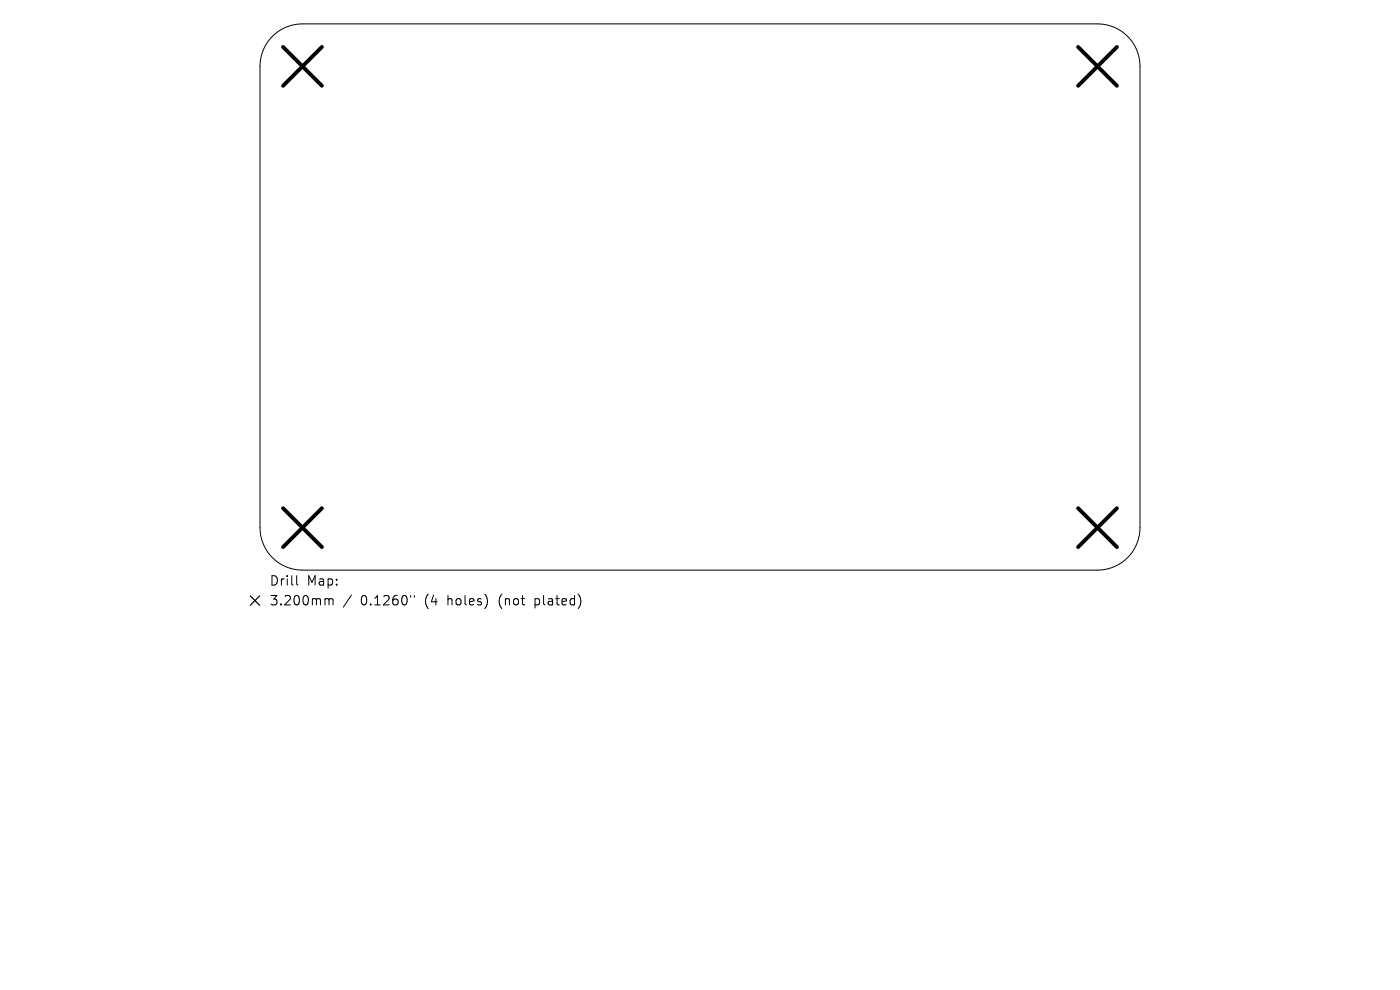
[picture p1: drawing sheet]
<svg xmlns="http://www.w3.org/2000/svg" width="297mm" height="210mm" viewBox="0 0 297 210" stroke-linecap="round" stroke-linejoin="round" font-family="sans-serif">
<defs><g id="words">
<g font-size="2.8">
<text x="57.1" y="124.5">Drill</text>
<text x="65.1" y="124.5">Map:</text>
<text x="57.1" y="128.7">3.200mm</text>
<text x="76.5" y="128.7">0.1260&quot;</text>
<text x="90.3" y="128.7">(4</text>
<text x="95.2" y="128.7">holes)</text>
<text x="106.3" y="128.7">(not</text>
<text x="114.1" y="128.7">plated)</text>
</g>
</g></defs>
<path d="M57.8 7.7a9 9 0 0 1 6.4-2.6h168.6a9 9 0 0 1 9 9v97.8a9 9 0 0 1-9 9h-168.6a9 9 0 0 1-9-9v-97.8a9 9 0 0 1 2.6-6.4zM62.9 122.1v1.7l.3 .3M69.2 127l.5 .1 .1 .2M69.8 127.3l.3-.3 .5 .1 .1 1.2M69.8 127.3v1M74.6 126.2l-1.8 2.6M87.1 126.3v.4M87.9 126.3v.4" fill="none" stroke="#000" stroke-width=".21"/>
<path d="M60 10l8.3 8.2M68.3 10l-8.3 8.2M228.7 10l8.3 8.2M237 10l-8.3 8.2M60 107.8l8.3 8.2M68.3 107.8l-8.3 8.2M228.7 107.8l8.3 8.2M237 107.8l-8.3 8.2" fill="none" stroke="#000" stroke-width=".82"/>
<path d="M53.1 126.4l2 2M55.1 126.4l-2 2" fill="none" stroke="#000" stroke-width=".26"/>
<use href="#words"/>
</svg>
